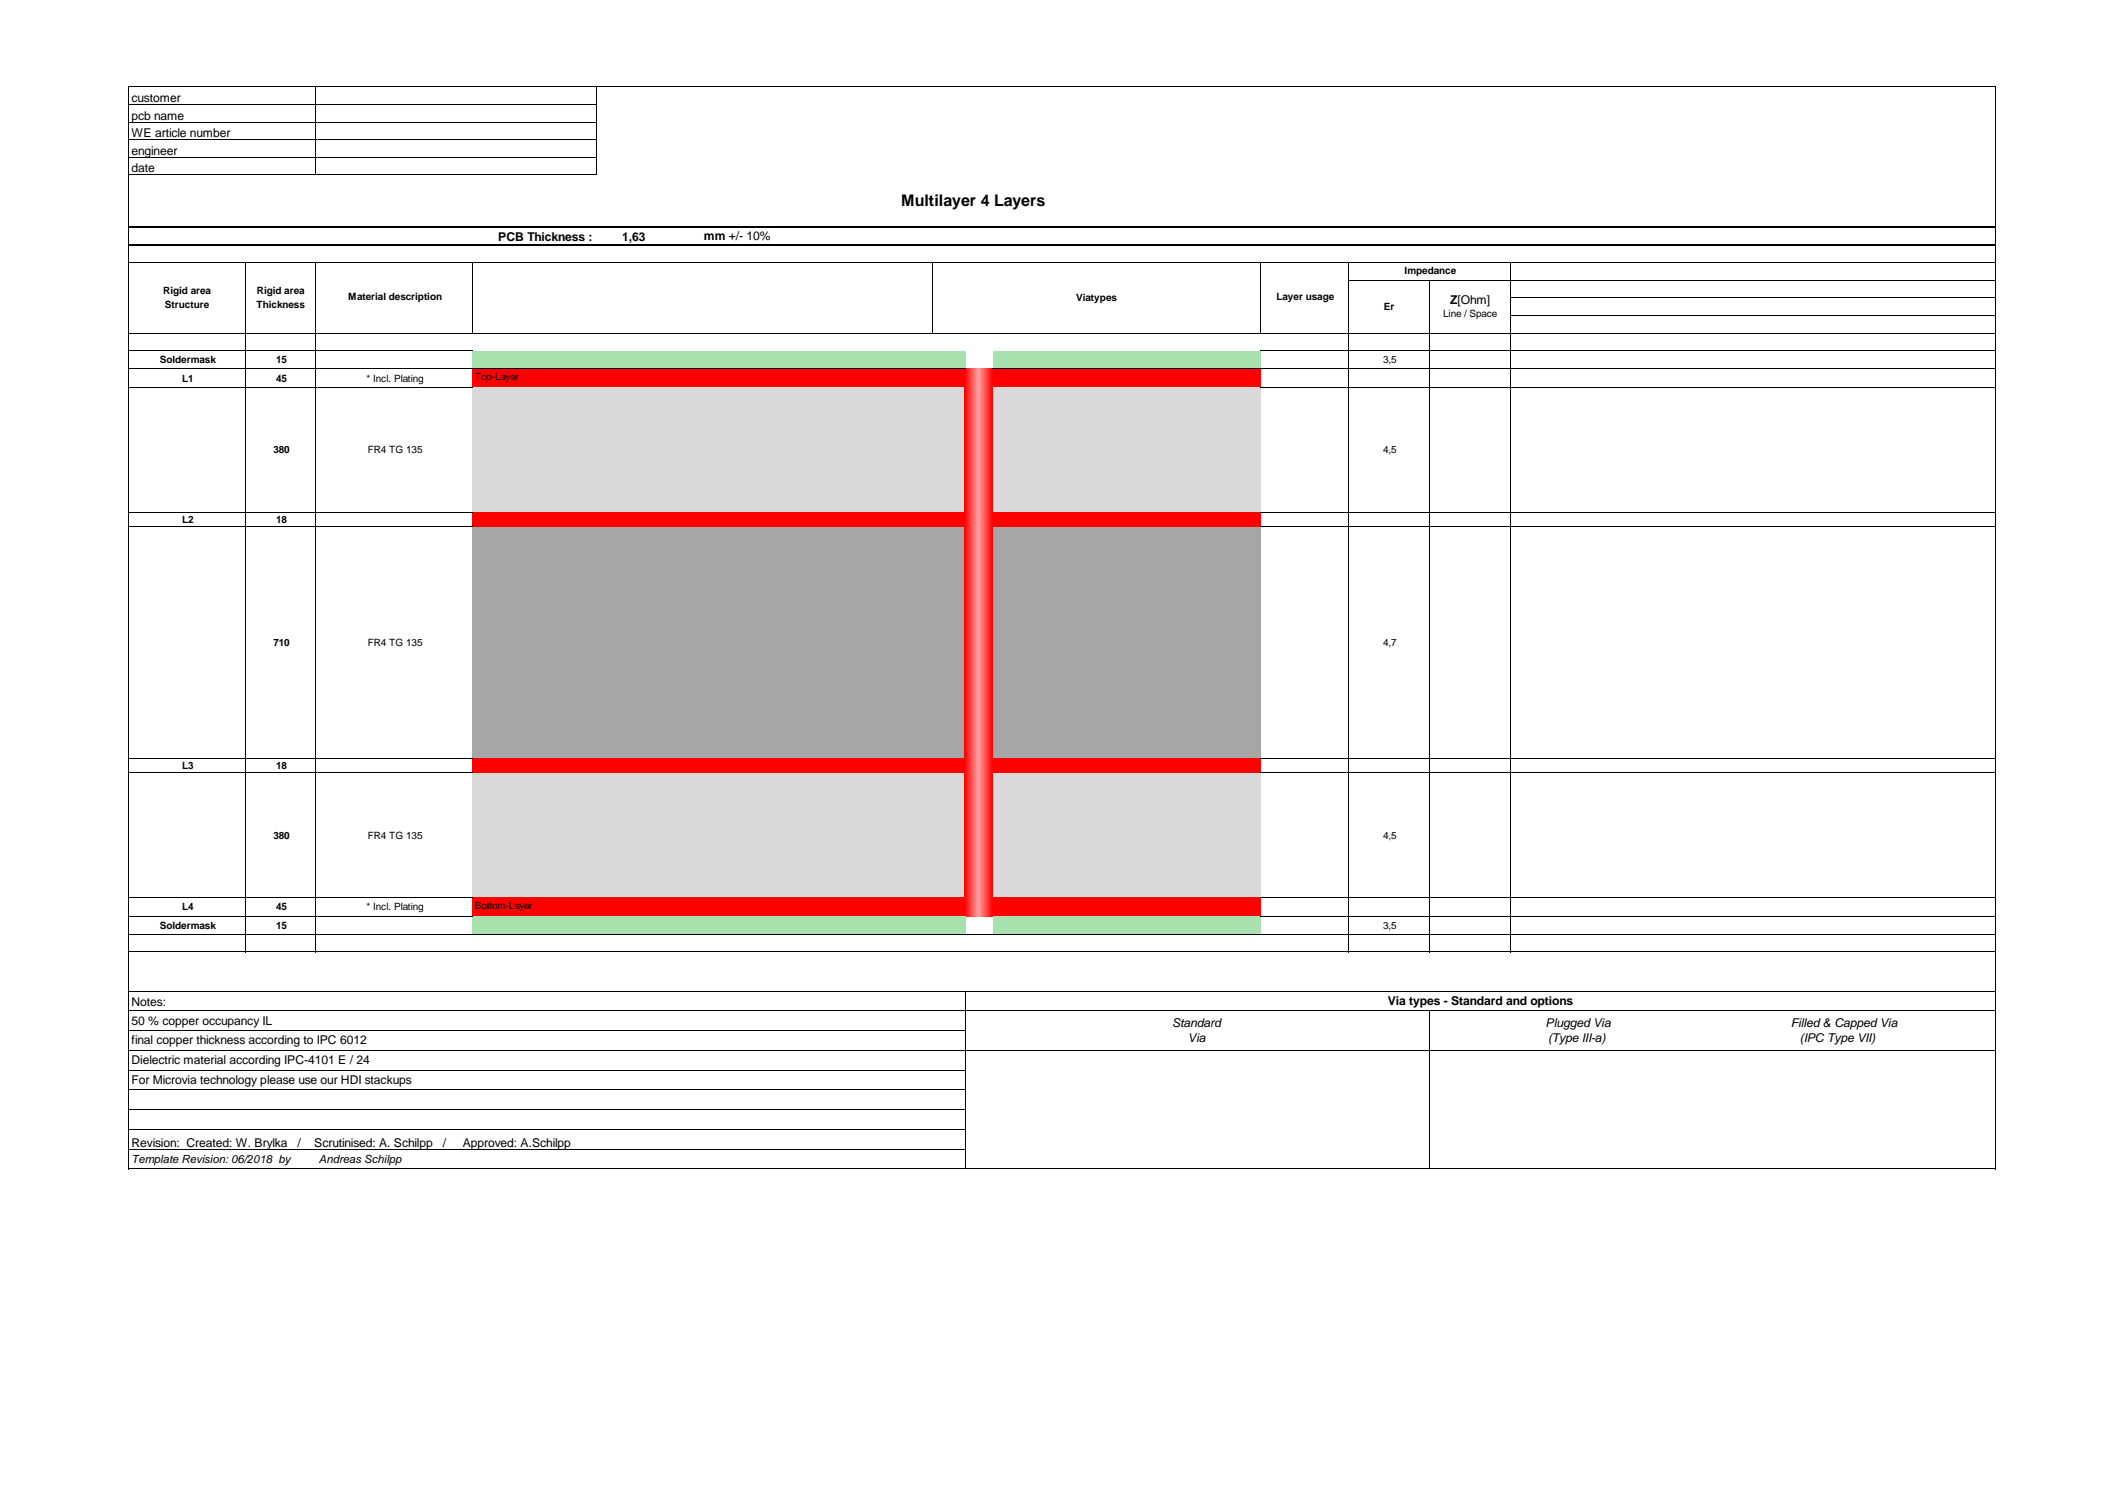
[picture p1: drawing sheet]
<svg xmlns="http://www.w3.org/2000/svg" width="297mm" height="210mm" viewBox="0 0 297 210" stroke-linecap="round" stroke-linejoin="round" font-family="sans-serif">
<defs><g id="words">
<text font-size="2.2" x="125.9" y="28.7">Multilayer 4 Layers</text>
<g font-size="1.7">
<text x="18.4" y="16.7">pcb name</text>
<text x="18.4" y="14.2">customer</text>
<text x="18.4" y="19.1">WE article number</text>
<text x="18.4" y="21.6">engineer</text>
<text x="18.4" y="24">date</text>
<text x="69.6" y="33.6">PCB Thickness :</text>
<text x="86.9" y="33.6">1,63</text>
<text x="98.3" y="33.5">mm +/- 10%</text>
<text x="202.6" y="42.5">Z[Ohm]</text>
<text x="18.4" y="140.4">Notes:</text>
<text x="18.4" y="143.1">50 % copper occupancy IL</text>
<text x="163.7" y="143.4">Standard</text>
<text x="193.8" y="140.3">Via types - Standard and options</text>
<text x="215.9" y="143.4">Plugged Via</text>
<text x="250.1" y="143.4">Filled &amp; Capped Via</text>
<text x="18.4" y="145.8">final copper thickness according to IPC 6012</text>
<text x="18.4" y="148.6">Dielectric material according IPC-4101 E / 24</text>
<text x="165.9" y="145.5">Via</text>
<text x="216.2" y="145.5">(Type III-a).</text>
<text x="251.4" y="145.5">(IPC Type VII)</text>
<text x="18.4" y="151.3">For Microvia technology please use our HDI stackups</text>
<text x="18.4" y="160.1">Revision: Created: W. Brylka</text>
<text x="41.6" y="160.1">/</text>
<text x="43.9" y="160.1">Scrutinised: A. Schilpp</text>
<text x="61.8" y="160.1">/</text>
<text x="64.6" y="160.1">Approved: A.Schilpp</text>
</g>
<g font-size="1.6">
<text x="18.4" y="162.3">Template Revision: 06/2018 by</text>
<text x="44.5" y="162.3">Andreas Schilpp</text>
</g>
<g font-size="1.4">
<text x="22.8" y="41.1">Rigid area</text>
<text x="35.9" y="41.1">Rigid area</text>
<text x="48.6" y="41.9">Material description</text>
<text x="178.3" y="41.9">Layer usage</text>
<text x="196.2" y="38.2">Impedance</text>
<text x="23" y="42.9">Structure</text>
<text x="35.8" y="42.9">Thickness</text>
<text x="150.3" y="42">Viatypes</text>
<text x="193.3" y="43.2">Er</text>
<text x="201.6" y="44.3">Line / Space</text>
<text x="22.3" y="50.7">Soldermask</text>
<text x="25.5" y="53.3">L1</text>
<text x="38.6" y="50.7">15</text>
<text x="38.6" y="53.3">45</text>
<text x="51.2" y="53.3">* Incl. Plating</text>
<text x="66.3" y="53.1">Top-Layer</text>
<text x="193.2" y="50.7">3,5</text>
<text x="38.2" y="63.3">380</text>
<text x="51.4" y="63.3">FR4 TG 135</text>
<text x="193.2" y="63.3">4,5</text>
<text x="25.5" y="73">L2</text>
<text x="38.6" y="73">18</text>
<text x="38.2" y="90.2">710</text>
<text x="51.4" y="90.2">FR4 TG 135</text>
<text x="193.2" y="90.2">4,7</text>
<text x="25.5" y="107.4">L3</text>
<text x="38.6" y="107.4">18</text>
<text x="38.2" y="117.1">380</text>
<text x="51.4" y="117.1">FR4 TG 135</text>
<text x="193.2" y="117.1">4,5</text>
<text x="22.3" y="129.7">Soldermask</text>
<text x="25.5" y="127.1">L4</text>
<text x="38.6" y="127.1">45</text>
<text x="38.6" y="129.7">15</text>
<text x="51.2" y="127.1">* Incl. Plating</text>
<text x="66.3" y="126.9">Bottom-Layer</text>
<text x="193.2" y="129.7">3,5</text>
</g>
</g></defs>
<g fill="#a7e1ad">
<path d="M66 48.9h68.9v2.5h-68.9z" fill-rule="evenodd"/>
<path d="M138.7 48.9h37.4v2.5h-37.4z" fill-rule="evenodd"/>
</g>
<path d="M66 51.4h68.9v2.8h-68.9z" fill-rule="evenodd" fill="#f00"/>
<path d="M134.8 51.4v2.7" fill="none" stroke="#f00" stroke-width=".14"/>
<path d="M134.8 51.4v2.7" fill="none" stroke="#ff0303" stroke-width=".14"/>
<path d="M134.9 51.4v2.7M138.6 51.4v2.7" fill="none" stroke="#ff0707" stroke-width=".14"/>
<path d="M134.9 51.4v2.7M138.6 51.4v2.7" fill="none" stroke="#ff0a0a" stroke-width=".14"/>
<path d="M135 51.4v2.7M138.5 51.4v2.7" fill="none" stroke="#ff0e0e" stroke-width=".14"/>
<path d="M135 51.4v2.7M138.5 51.4v2.7" fill="none" stroke="#f11" stroke-width=".14"/>
<path d="M135 51.4v2.7M138.4 51.4v2.7" fill="none" stroke="#ff1515" stroke-width=".14"/>
<path d="M135.1 51.4v2.7M138.4 51.4v2.7" fill="none" stroke="#ff1919" stroke-width=".14"/>
<path d="M135.1 51.4v2.7M138.3 51.4v2.7" fill="none" stroke="#ff1c1c" stroke-width=".14"/>
<path d="M135.2 51.4v2.7M138.3 51.4v2.7" fill="none" stroke="#ff2020" stroke-width=".14"/>
<path d="M135.2 51.4v2.7M138.3 51.4v2.7" fill="none" stroke="#ff2424" stroke-width=".14"/>
<path d="M135.3 51.4v2.7M138.2 51.4v2.7" fill="none" stroke="#ff2727" stroke-width=".14"/>
<path d="M135.3 51.4v2.7M138.2 51.4v2.7" fill="none" stroke="#ff2b2b" stroke-width=".14"/>
<path d="M135.3 51.4v2.7M138.1 51.4v2.7" fill="none" stroke="#ff2e2e" stroke-width=".14"/>
<path d="M135.4 51.4v2.7M138.1 51.4v2.7" fill="none" stroke="#ff3232" stroke-width=".14"/>
<path d="M135.4 51.4v2.7M138.1 51.4v2.7" fill="none" stroke="#ff3535" stroke-width=".14"/>
<path d="M135.5 51.4v2.7M138 51.4v2.7" fill="none" stroke="#ff3939" stroke-width=".14"/>
<path d="M135.5 51.4v2.7M138 51.4v2.7" fill="none" stroke="#ff3c3c" stroke-width=".14"/>
<path d="M135.6 51.4v2.7M137.9 51.4v2.7" fill="none" stroke="#ff4040" stroke-width=".14"/>
<path d="M135.6 51.4v2.7M137.9 51.4v2.7" fill="none" stroke="#ff4343" stroke-width=".14"/>
<path d="M135.6 51.4v2.7M137.8 51.4v2.7" fill="none" stroke="#ff4747" stroke-width=".14"/>
<path d="M135.7 51.4v2.7M137.8 51.4v2.7" fill="none" stroke="#ff4b4b" stroke-width=".14"/>
<path d="M135.7 51.4v2.7M137.8 51.4v2.7" fill="none" stroke="#ff4e4e" stroke-width=".14"/>
<path d="M135.8 51.4v2.7M137.7 51.4v2.7" fill="none" stroke="#ff5252" stroke-width=".14"/>
<path d="M135.8 51.4v2.7" fill="none" stroke="#f55" stroke-width=".14"/>
<path d="M135.9 51.4v2.7M137.6 51.4v2.7" fill="none" stroke="#ff5959" stroke-width=".14"/>
<path d="M135.9 51.4v2.7M137.6 51.4v2.7" fill="none" stroke="#ff5c5c" stroke-width=".14"/>
<path d="M135.9 51.4v2.7M137.5 51.4v2.7" fill="none" stroke="#ff6060" stroke-width=".14"/>
<path d="M136 51.4v2.7M137.5 51.4v2.7" fill="none" stroke="#ff6363" stroke-width=".14"/>
<path d="M136 51.4v2.7M137.5 51.4v2.7" fill="none" stroke="#ff6767" stroke-width=".14"/>
<path d="M136.1 51.4v2.7M137.4 51.4v2.7" fill="none" stroke="#ff6a6a" stroke-width=".14"/>
<path d="M136.1 51.4v2.7M137.4 51.4v2.7" fill="none" stroke="#ff6e6e" stroke-width=".14"/>
<path d="M136.1 51.4v2.7M137.3 51.4v2.7" fill="none" stroke="#ff7171" stroke-width=".14"/>
<path d="M136.2 51.4v2.7M137.3 51.4v2.7" fill="none" stroke="#ff7575" stroke-width=".14"/>
<path d="M136.2 51.4v2.7M137.2 51.4v2.7" fill="none" stroke="#ff7878" stroke-width=".14"/>
<path d="M136.3 51.4v2.7M137.2 51.4v2.7" fill="none" stroke="#ff7c7c" stroke-width=".14"/>
<path d="M136.3 51.4v2.7M137.2 51.4v2.7" fill="none" stroke="#ff7f7f" stroke-width=".14"/>
<path d="M136.4 51.4v2.7M137.1 51.4v2.7" fill="none" stroke="#ff8383" stroke-width=".14"/>
<path d="M136.4 51.4v2.7M137.1 51.4v2.7" fill="none" stroke="#ff8787" stroke-width=".14"/>
<path d="M136.4 51.4v2.7M137 51.4v2.7" fill="none" stroke="#ff8a8a" stroke-width=".14"/>
<path d="M136.5 51.4v2.7M137 51.4v2.7" fill="none" stroke="#ff8e8e" stroke-width=".14"/>
<path d="M136.5 51.4v2.7M137 51.4v2.7" fill="none" stroke="#ff9292" stroke-width=".14"/>
<path d="M136.6 51.4v2.7M136.9 51.4v2.7" fill="none" stroke="#ff9595" stroke-width=".14"/>
<path d="M136.6 51.4v2.7M136.9 51.4v2.7" fill="none" stroke="#f99" stroke-width=".14"/>
<path d="M136.7 51.4v2.7M136.8 51.4v2.7" fill="none" stroke="#ff9c9c" stroke-width=".14"/>
<path d="M136.7 51.4v2.7" fill="none" stroke="#ff9f9f" stroke-width=".14"/>
<path d="M136.7 51.4v2.7" fill="none" stroke="#ffa3a3" stroke-width=".14"/>
<path d="M136.8 51.4v2.7" fill="none" stroke="#ffa0a0" stroke-width=".14"/>
<path d="M137.7 51.4v2.7" fill="none" stroke="#ff5656" stroke-width=".14"/>
<path d="M138.6 51.4v2.7" fill="none" stroke="#ff0404" stroke-width=".14"/>
<path d="M138.7 51.4h37.4v2.8h-37.4z" fill-rule="evenodd" fill="#f00"/>
<path d="M66 54.1h68.9v17.4h-68.9z" fill-rule="evenodd" fill="#d9d9d9"/>
<path d="M134.8 54.1v17.4" fill="none" stroke="#f00" stroke-width=".14"/>
<path d="M134.8 54.1v17.4" fill="none" stroke="#ff0303" stroke-width=".14"/>
<path d="M134.9 54.1v17.4M138.6 54.1v17.4" fill="none" stroke="#ff0707" stroke-width=".14"/>
<path d="M134.9 54.1v17.4M138.6 54.1v17.4" fill="none" stroke="#ff0a0a" stroke-width=".14"/>
<path d="M135 54.1v17.4M138.5 54.1v17.4" fill="none" stroke="#ff0e0e" stroke-width=".14"/>
<path d="M135 54.1v17.4M138.5 54.1v17.4" fill="none" stroke="#f11" stroke-width=".14"/>
<path d="M135 54.1v17.4M138.4 54.1v17.4" fill="none" stroke="#ff1515" stroke-width=".14"/>
<path d="M135.1 54.1v17.4M138.4 54.1v17.4" fill="none" stroke="#ff1919" stroke-width=".14"/>
<path d="M135.1 54.1v17.4M138.3 54.1v17.4" fill="none" stroke="#ff1c1c" stroke-width=".14"/>
<path d="M135.2 54.1v17.4M138.3 54.1v17.4" fill="none" stroke="#ff2020" stroke-width=".14"/>
<path d="M135.2 54.1v17.4M138.3 54.1v17.4" fill="none" stroke="#ff2424" stroke-width=".14"/>
<path d="M135.3 54.1v17.4M138.2 54.1v17.4" fill="none" stroke="#ff2727" stroke-width=".14"/>
<path d="M135.3 54.1v17.4M138.2 54.1v17.4" fill="none" stroke="#ff2b2b" stroke-width=".14"/>
<path d="M135.3 54.1v17.4M138.1 54.1v17.4" fill="none" stroke="#ff2e2e" stroke-width=".14"/>
<path d="M135.4 54.1v17.4M138.1 54.1v17.4" fill="none" stroke="#ff3232" stroke-width=".14"/>
<path d="M135.4 54.1v17.4M138.1 54.1v17.4" fill="none" stroke="#ff3535" stroke-width=".14"/>
<path d="M135.5 54.1v17.4M138 54.1v17.4" fill="none" stroke="#ff3939" stroke-width=".14"/>
<path d="M135.5 54.1v17.4M138 54.1v17.4" fill="none" stroke="#ff3c3c" stroke-width=".14"/>
<path d="M135.6 54.1v17.4M137.9 54.1v17.4" fill="none" stroke="#ff4040" stroke-width=".14"/>
<path d="M135.6 54.1v17.4M137.9 54.1v17.4" fill="none" stroke="#ff4343" stroke-width=".14"/>
<path d="M135.6 54.1v17.4M137.8 54.1v17.4" fill="none" stroke="#ff4747" stroke-width=".14"/>
<path d="M135.7 54.1v17.4M137.8 54.1v17.4" fill="none" stroke="#ff4b4b" stroke-width=".14"/>
<path d="M135.7 54.1v17.4M137.8 54.1v17.4" fill="none" stroke="#ff4e4e" stroke-width=".14"/>
<path d="M135.8 54.1v17.4M137.7 54.1v17.4" fill="none" stroke="#ff5252" stroke-width=".14"/>
<path d="M135.8 54.1v17.4" fill="none" stroke="#f55" stroke-width=".14"/>
<path d="M135.9 54.1v17.4M137.6 54.1v17.4" fill="none" stroke="#ff5959" stroke-width=".14"/>
<path d="M135.9 54.1v17.4M137.6 54.1v17.4" fill="none" stroke="#ff5c5c" stroke-width=".14"/>
<path d="M135.9 54.1v17.4M137.5 54.1v17.4" fill="none" stroke="#ff6060" stroke-width=".14"/>
<path d="M136 54.1v17.4M137.5 54.1v17.4" fill="none" stroke="#ff6363" stroke-width=".14"/>
<path d="M136 54.1v17.4M137.5 54.1v17.4" fill="none" stroke="#ff6767" stroke-width=".14"/>
<path d="M136.1 54.1v17.4M137.4 54.1v17.4" fill="none" stroke="#ff6a6a" stroke-width=".14"/>
<path d="M136.1 54.1v17.4M137.4 54.1v17.4" fill="none" stroke="#ff6e6e" stroke-width=".14"/>
<path d="M136.1 54.1v17.4M137.3 54.1v17.4" fill="none" stroke="#ff7171" stroke-width=".14"/>
<path d="M136.2 54.1v17.4M137.3 54.1v17.4" fill="none" stroke="#ff7575" stroke-width=".14"/>
<path d="M136.2 54.1v17.4M137.2 54.1v17.4" fill="none" stroke="#ff7878" stroke-width=".14"/>
<path d="M136.3 54.1v17.4M137.2 54.1v17.4" fill="none" stroke="#ff7c7c" stroke-width=".14"/>
<path d="M136.3 54.1v17.4M137.2 54.1v17.4" fill="none" stroke="#ff7f7f" stroke-width=".14"/>
<path d="M136.4 54.1v17.4M137.1 54.1v17.4" fill="none" stroke="#ff8383" stroke-width=".14"/>
<path d="M136.4 54.1v17.4M137.1 54.1v17.4" fill="none" stroke="#ff8787" stroke-width=".14"/>
<path d="M136.4 54.1v17.4M137 54.1v17.4" fill="none" stroke="#ff8a8a" stroke-width=".14"/>
<path d="M136.5 54.1v17.4M137 54.1v17.4" fill="none" stroke="#ff8e8e" stroke-width=".14"/>
<path d="M136.5 54.1v17.4M137 54.1v17.4" fill="none" stroke="#ff9292" stroke-width=".14"/>
<path d="M136.6 54.1v17.4M136.9 54.1v17.4" fill="none" stroke="#ff9595" stroke-width=".14"/>
<path d="M136.6 54.1v17.4M136.9 54.1v17.4" fill="none" stroke="#f99" stroke-width=".14"/>
<path d="M136.7 54.1v17.4M136.8 54.1v17.4" fill="none" stroke="#ff9c9c" stroke-width=".14"/>
<path d="M136.7 54.1v17.4" fill="none" stroke="#ff9f9f" stroke-width=".14"/>
<path d="M136.7 54.1v17.4" fill="none" stroke="#ffa3a3" stroke-width=".14"/>
<path d="M136.8 54.1v17.4" fill="none" stroke="#ffa0a0" stroke-width=".14"/>
<path d="M137.7 54.1v17.4" fill="none" stroke="#ff5656" stroke-width=".14"/>
<path d="M138.6 54.1v17.4" fill="none" stroke="#ff0404" stroke-width=".14"/>
<path d="M138.7 54.1h37.4v17.4h-37.4z" fill-rule="evenodd" fill="#d9d9d9"/>
<path d="M66 71.5h68.9v2.1h-68.9z" fill-rule="evenodd" fill="#f00"/>
<path d="M134.8 71.4v2.1" fill="none" stroke="#f00" stroke-width=".14"/>
<path d="M134.8 71.4v2.1" fill="none" stroke="#ff0303" stroke-width=".14"/>
<path d="M134.9 71.4v2.1M138.6 71.4v2.1" fill="none" stroke="#ff0707" stroke-width=".14"/>
<path d="M134.9 71.4v2.1M138.6 71.4v2.1" fill="none" stroke="#ff0a0a" stroke-width=".14"/>
<path d="M135 71.4v2.1M138.5 71.4v2.1" fill="none" stroke="#ff0e0e" stroke-width=".14"/>
<path d="M135 71.4v2.1M138.5 71.4v2.1" fill="none" stroke="#f11" stroke-width=".14"/>
<path d="M135 71.4v2.1M138.4 71.4v2.1" fill="none" stroke="#ff1515" stroke-width=".14"/>
<path d="M135.1 71.4v2.1M138.4 71.4v2.1" fill="none" stroke="#ff1919" stroke-width=".14"/>
<path d="M135.1 71.4v2.1M138.3 71.4v2.1" fill="none" stroke="#ff1c1c" stroke-width=".14"/>
<path d="M135.2 71.4v2.1M138.3 71.4v2.1" fill="none" stroke="#ff2020" stroke-width=".14"/>
<path d="M135.2 71.4v2.1M138.3 71.4v2.1" fill="none" stroke="#ff2424" stroke-width=".14"/>
<path d="M135.3 71.4v2.1M138.2 71.4v2.1" fill="none" stroke="#ff2727" stroke-width=".14"/>
<path d="M135.3 71.4v2.1M138.2 71.4v2.1" fill="none" stroke="#ff2b2b" stroke-width=".14"/>
<path d="M135.3 71.4v2.1M138.1 71.4v2.1" fill="none" stroke="#ff2e2e" stroke-width=".14"/>
<path d="M135.4 71.4v2.1M138.1 71.4v2.1" fill="none" stroke="#ff3232" stroke-width=".14"/>
<path d="M135.4 71.4v2.1M138.1 71.4v2.1" fill="none" stroke="#ff3535" stroke-width=".14"/>
<path d="M135.5 71.4v2.1M138 71.4v2.1" fill="none" stroke="#ff3939" stroke-width=".14"/>
<path d="M135.5 71.4v2.1M138 71.4v2.1" fill="none" stroke="#ff3c3c" stroke-width=".14"/>
<path d="M135.6 71.4v2.1M137.9 71.4v2.1" fill="none" stroke="#ff4040" stroke-width=".14"/>
<path d="M135.6 71.4v2.1M137.9 71.4v2.1" fill="none" stroke="#ff4343" stroke-width=".14"/>
<path d="M135.6 71.4v2.1M137.8 71.4v2.1" fill="none" stroke="#ff4747" stroke-width=".14"/>
<path d="M135.7 71.4v2.1M137.8 71.4v2.1" fill="none" stroke="#ff4b4b" stroke-width=".14"/>
<path d="M135.7 71.4v2.1M137.8 71.4v2.1" fill="none" stroke="#ff4e4e" stroke-width=".14"/>
<path d="M135.8 71.4v2.1M137.7 71.4v2.1" fill="none" stroke="#ff5252" stroke-width=".14"/>
<path d="M135.8 71.4v2.1" fill="none" stroke="#f55" stroke-width=".14"/>
<path d="M135.9 71.4v2.1M137.6 71.4v2.1" fill="none" stroke="#ff5959" stroke-width=".14"/>
<path d="M135.9 71.4v2.1M137.6 71.4v2.1" fill="none" stroke="#ff5c5c" stroke-width=".14"/>
<path d="M135.9 71.4v2.1M137.5 71.4v2.1" fill="none" stroke="#ff6060" stroke-width=".14"/>
<path d="M136 71.4v2.1M137.5 71.4v2.1" fill="none" stroke="#ff6363" stroke-width=".14"/>
<path d="M136 71.4v2.1M137.5 71.4v2.1" fill="none" stroke="#ff6767" stroke-width=".14"/>
<path d="M136.1 71.4v2.1M137.4 71.4v2.1" fill="none" stroke="#ff6a6a" stroke-width=".14"/>
<path d="M136.1 71.4v2.1M137.4 71.4v2.1" fill="none" stroke="#ff6e6e" stroke-width=".14"/>
<path d="M136.1 71.4v2.1M137.3 71.4v2.1" fill="none" stroke="#ff7171" stroke-width=".14"/>
<path d="M136.2 71.4v2.1M137.3 71.4v2.1" fill="none" stroke="#ff7575" stroke-width=".14"/>
<path d="M136.2 71.4v2.1M137.2 71.4v2.1" fill="none" stroke="#ff7878" stroke-width=".14"/>
<path d="M136.3 71.4v2.1M137.2 71.4v2.1" fill="none" stroke="#ff7c7c" stroke-width=".14"/>
<path d="M136.3 71.4v2.1M137.2 71.4v2.1" fill="none" stroke="#ff7f7f" stroke-width=".14"/>
<path d="M136.4 71.4v2.1M137.1 71.4v2.1" fill="none" stroke="#ff8383" stroke-width=".14"/>
<path d="M136.4 71.4v2.1M137.1 71.4v2.1" fill="none" stroke="#ff8787" stroke-width=".14"/>
<path d="M136.4 71.4v2.1M137 71.4v2.1" fill="none" stroke="#ff8a8a" stroke-width=".14"/>
<path d="M136.5 71.4v2.1M137 71.4v2.1" fill="none" stroke="#ff8e8e" stroke-width=".14"/>
<path d="M136.5 71.4v2.1M137 71.4v2.1" fill="none" stroke="#ff9292" stroke-width=".14"/>
<path d="M136.6 71.4v2.1M136.9 71.4v2.1" fill="none" stroke="#ff9595" stroke-width=".14"/>
<path d="M136.6 71.4v2.1M136.9 71.4v2.1" fill="none" stroke="#f99" stroke-width=".14"/>
<path d="M136.7 71.4v2.1M136.8 71.4v2.1" fill="none" stroke="#ff9c9c" stroke-width=".14"/>
<path d="M136.7 71.4v2.1" fill="none" stroke="#ff9f9f" stroke-width=".14"/>
<path d="M136.7 71.4v2.1" fill="none" stroke="#ffa3a3" stroke-width=".14"/>
<path d="M136.8 71.4v2.1" fill="none" stroke="#ffa0a0" stroke-width=".14"/>
<path d="M137.7 71.4v2.1" fill="none" stroke="#ff5656" stroke-width=".14"/>
<path d="M138.6 71.4v2.1" fill="none" stroke="#ff0404" stroke-width=".14"/>
<path d="M138.7 71.5h37.4v2.1h-37.4z" fill-rule="evenodd" fill="#f00"/>
<path d="M66 73.5h68.9v32.4h-68.9z" fill-rule="evenodd" fill="#a6a6a6"/>
<path d="M134.8 73.5v32.4" fill="none" stroke="#f00" stroke-width=".14"/>
<path d="M134.8 73.5v32.4" fill="none" stroke="#ff0303" stroke-width=".14"/>
<path d="M134.9 73.5v32.4M138.6 73.5v32.4" fill="none" stroke="#ff0707" stroke-width=".14"/>
<path d="M134.9 73.5v32.4M138.6 73.5v32.4" fill="none" stroke="#ff0a0a" stroke-width=".14"/>
<path d="M135 73.5v32.4M138.5 73.5v32.4" fill="none" stroke="#ff0e0e" stroke-width=".14"/>
<path d="M135 73.5v32.4M138.5 73.5v32.4" fill="none" stroke="#f11" stroke-width=".14"/>
<path d="M135 73.5v32.4M138.4 73.5v32.4" fill="none" stroke="#ff1515" stroke-width=".14"/>
<path d="M135.1 73.5v32.4M138.4 73.5v32.4" fill="none" stroke="#ff1919" stroke-width=".14"/>
<path d="M135.1 73.5v32.4M138.3 73.5v32.4" fill="none" stroke="#ff1c1c" stroke-width=".14"/>
<path d="M135.2 73.5v32.4M138.3 73.5v32.4" fill="none" stroke="#ff2020" stroke-width=".14"/>
<path d="M135.2 73.5v32.4M138.3 73.5v32.4" fill="none" stroke="#ff2424" stroke-width=".14"/>
<path d="M135.3 73.5v32.4M138.2 73.5v32.4" fill="none" stroke="#ff2727" stroke-width=".14"/>
<path d="M135.3 73.5v32.4M138.2 73.5v32.4" fill="none" stroke="#ff2b2b" stroke-width=".14"/>
<path d="M135.3 73.5v32.4M138.1 73.5v32.4" fill="none" stroke="#ff2e2e" stroke-width=".14"/>
<path d="M135.4 73.5v32.4M138.1 73.5v32.4" fill="none" stroke="#ff3232" stroke-width=".14"/>
<path d="M135.4 73.5v32.4M138.1 73.5v32.4" fill="none" stroke="#ff3535" stroke-width=".14"/>
<path d="M135.5 73.5v32.4M138 73.5v32.4" fill="none" stroke="#ff3939" stroke-width=".14"/>
<path d="M135.5 73.5v32.4M138 73.5v32.4" fill="none" stroke="#ff3c3c" stroke-width=".14"/>
<path d="M135.6 73.5v32.4M137.9 73.5v32.4" fill="none" stroke="#ff4040" stroke-width=".14"/>
<path d="M135.6 73.5v32.4M137.9 73.5v32.4" fill="none" stroke="#ff4343" stroke-width=".14"/>
<path d="M135.6 73.5v32.4M137.8 73.5v32.4" fill="none" stroke="#ff4747" stroke-width=".14"/>
<path d="M135.7 73.5v32.4M137.8 73.5v32.4" fill="none" stroke="#ff4b4b" stroke-width=".14"/>
<path d="M135.7 73.5v32.4M137.8 73.5v32.4" fill="none" stroke="#ff4e4e" stroke-width=".14"/>
<path d="M135.8 73.5v32.4M137.7 73.5v32.4" fill="none" stroke="#ff5252" stroke-width=".14"/>
<path d="M135.8 73.5v32.4" fill="none" stroke="#f55" stroke-width=".14"/>
<path d="M135.9 73.5v32.4M137.6 73.5v32.4" fill="none" stroke="#ff5959" stroke-width=".14"/>
<path d="M135.9 73.5v32.4M137.6 73.5v32.4" fill="none" stroke="#ff5c5c" stroke-width=".14"/>
<path d="M135.9 73.5v32.4M137.5 73.5v32.4" fill="none" stroke="#ff6060" stroke-width=".14"/>
<path d="M136 73.5v32.4M137.5 73.5v32.4" fill="none" stroke="#ff6363" stroke-width=".14"/>
<path d="M136 73.5v32.4M137.5 73.5v32.4" fill="none" stroke="#ff6767" stroke-width=".14"/>
<path d="M136.1 73.5v32.4M137.4 73.5v32.4" fill="none" stroke="#ff6a6a" stroke-width=".14"/>
<path d="M136.1 73.5v32.4M137.4 73.5v32.4" fill="none" stroke="#ff6e6e" stroke-width=".14"/>
<path d="M136.1 73.5v32.4M137.3 73.5v32.4" fill="none" stroke="#ff7171" stroke-width=".14"/>
<path d="M136.2 73.5v32.4M137.3 73.5v32.4" fill="none" stroke="#ff7575" stroke-width=".14"/>
<path d="M136.2 73.5v32.4M137.2 73.5v32.4" fill="none" stroke="#ff7878" stroke-width=".14"/>
<path d="M136.3 73.5v32.4M137.2 73.5v32.4" fill="none" stroke="#ff7c7c" stroke-width=".14"/>
<path d="M136.3 73.5v32.4M137.2 73.5v32.4" fill="none" stroke="#ff7f7f" stroke-width=".14"/>
<path d="M136.4 73.5v32.4M137.1 73.5v32.4" fill="none" stroke="#ff8383" stroke-width=".14"/>
<path d="M136.4 73.5v32.4M137.1 73.5v32.4" fill="none" stroke="#ff8787" stroke-width=".14"/>
<path d="M136.4 73.5v32.4M137 73.5v32.4" fill="none" stroke="#ff8a8a" stroke-width=".14"/>
<path d="M136.5 73.5v32.4M137 73.5v32.4" fill="none" stroke="#ff8e8e" stroke-width=".14"/>
<path d="M136.5 73.5v32.4M137 73.5v32.4" fill="none" stroke="#ff9292" stroke-width=".14"/>
<path d="M136.6 73.5v32.4M136.9 73.5v32.4" fill="none" stroke="#ff9595" stroke-width=".14"/>
<path d="M136.6 73.5v32.4M136.9 73.5v32.4" fill="none" stroke="#f99" stroke-width=".14"/>
<path d="M136.7 73.5v32.4M136.8 73.5v32.4" fill="none" stroke="#ff9c9c" stroke-width=".14"/>
<path d="M136.7 73.5v32.4" fill="none" stroke="#ff9f9f" stroke-width=".14"/>
<path d="M136.7 73.5v32.4" fill="none" stroke="#ffa3a3" stroke-width=".14"/>
<path d="M136.8 73.5v32.4" fill="none" stroke="#ffa0a0" stroke-width=".14"/>
<path d="M137.7 73.5v32.4" fill="none" stroke="#ff5656" stroke-width=".14"/>
<path d="M138.6 73.5v32.4" fill="none" stroke="#ff0404" stroke-width=".14"/>
<path d="M138.7 73.5h37.4v32.4h-37.4z" fill-rule="evenodd" fill="#a6a6a6"/>
<path d="M66 105.9h68.9v2h-68.9z" fill-rule="evenodd" fill="#f00"/>
<path d="M134.8 105.8v2.1" fill="none" stroke="#f00" stroke-width=".14"/>
<path d="M134.8 105.8v2.1" fill="none" stroke="#ff0303" stroke-width=".14"/>
<path d="M134.9 105.8v2.1M138.6 105.8v2.1" fill="none" stroke="#ff0707" stroke-width=".14"/>
<path d="M134.9 105.8v2.1M138.6 105.8v2.1" fill="none" stroke="#ff0a0a" stroke-width=".14"/>
<path d="M135 105.8v2.1M138.5 105.8v2.1" fill="none" stroke="#ff0e0e" stroke-width=".14"/>
<path d="M135 105.8v2.1M138.5 105.8v2.1" fill="none" stroke="#f11" stroke-width=".14"/>
<path d="M135 105.8v2.1M138.4 105.8v2.1" fill="none" stroke="#ff1515" stroke-width=".14"/>
<path d="M135.1 105.8v2.1M138.4 105.8v2.1" fill="none" stroke="#ff1919" stroke-width=".14"/>
<path d="M135.1 105.8v2.1M138.3 105.8v2.1" fill="none" stroke="#ff1c1c" stroke-width=".14"/>
<path d="M135.2 105.8v2.1M138.3 105.8v2.1" fill="none" stroke="#ff2020" stroke-width=".14"/>
<path d="M135.2 105.8v2.1M138.3 105.8v2.1" fill="none" stroke="#ff2424" stroke-width=".14"/>
<path d="M135.3 105.8v2.1M138.2 105.8v2.1" fill="none" stroke="#ff2727" stroke-width=".14"/>
<path d="M135.3 105.8v2.1M138.2 105.8v2.1" fill="none" stroke="#ff2b2b" stroke-width=".14"/>
<path d="M135.3 105.8v2.1M138.1 105.8v2.1" fill="none" stroke="#ff2e2e" stroke-width=".14"/>
<path d="M135.4 105.8v2.1M138.1 105.8v2.1" fill="none" stroke="#ff3232" stroke-width=".14"/>
<path d="M135.4 105.8v2.1M138.1 105.8v2.1" fill="none" stroke="#ff3535" stroke-width=".14"/>
<path d="M135.5 105.8v2.1M138 105.8v2.1" fill="none" stroke="#ff3939" stroke-width=".14"/>
<path d="M135.5 105.8v2.1M138 105.8v2.1" fill="none" stroke="#ff3c3c" stroke-width=".14"/>
<path d="M135.6 105.8v2.1M137.9 105.8v2.1" fill="none" stroke="#ff4040" stroke-width=".14"/>
<path d="M135.6 105.8v2.1M137.9 105.8v2.1" fill="none" stroke="#ff4343" stroke-width=".14"/>
<path d="M135.6 105.8v2.1M137.8 105.8v2.1" fill="none" stroke="#ff4747" stroke-width=".14"/>
<path d="M135.7 105.8v2.1M137.8 105.8v2.1" fill="none" stroke="#ff4b4b" stroke-width=".14"/>
<path d="M135.7 105.8v2.1M137.8 105.8v2.1" fill="none" stroke="#ff4e4e" stroke-width=".14"/>
<path d="M135.8 105.8v2.1M137.7 105.8v2.1" fill="none" stroke="#ff5252" stroke-width=".14"/>
<path d="M135.8 105.8v2.1" fill="none" stroke="#f55" stroke-width=".14"/>
<path d="M135.9 105.8v2.1M137.6 105.8v2.1" fill="none" stroke="#ff5959" stroke-width=".14"/>
<path d="M135.9 105.8v2.1M137.6 105.8v2.1" fill="none" stroke="#ff5c5c" stroke-width=".14"/>
<path d="M135.9 105.8v2.1M137.5 105.8v2.1" fill="none" stroke="#ff6060" stroke-width=".14"/>
<path d="M136 105.8v2.1M137.5 105.8v2.1" fill="none" stroke="#ff6363" stroke-width=".14"/>
<path d="M136 105.8v2.1M137.5 105.8v2.1" fill="none" stroke="#ff6767" stroke-width=".14"/>
<path d="M136.1 105.8v2.1M137.4 105.8v2.1" fill="none" stroke="#ff6a6a" stroke-width=".14"/>
<path d="M136.1 105.8v2.1M137.4 105.8v2.1" fill="none" stroke="#ff6e6e" stroke-width=".14"/>
<path d="M136.1 105.8v2.1M137.3 105.8v2.1" fill="none" stroke="#ff7171" stroke-width=".14"/>
<path d="M136.2 105.8v2.1M137.3 105.8v2.1" fill="none" stroke="#ff7575" stroke-width=".14"/>
<path d="M136.2 105.8v2.1M137.2 105.8v2.1" fill="none" stroke="#ff7878" stroke-width=".14"/>
<path d="M136.3 105.8v2.1M137.2 105.8v2.1" fill="none" stroke="#ff7c7c" stroke-width=".14"/>
<path d="M136.3 105.8v2.1M137.2 105.8v2.1" fill="none" stroke="#ff7f7f" stroke-width=".14"/>
<path d="M136.4 105.8v2.1M137.1 105.8v2.1" fill="none" stroke="#ff8383" stroke-width=".14"/>
<path d="M136.4 105.8v2.1M137.1 105.8v2.1" fill="none" stroke="#ff8787" stroke-width=".14"/>
<path d="M136.4 105.8v2.1M137 105.8v2.1" fill="none" stroke="#ff8a8a" stroke-width=".14"/>
<path d="M136.5 105.8v2.1M137 105.8v2.1" fill="none" stroke="#ff8e8e" stroke-width=".14"/>
<path d="M136.5 105.8v2.1M137 105.8v2.1" fill="none" stroke="#ff9292" stroke-width=".14"/>
<path d="M136.6 105.8v2.1M136.9 105.8v2.1" fill="none" stroke="#ff9595" stroke-width=".14"/>
<path d="M136.6 105.8v2.1M136.9 105.8v2.1" fill="none" stroke="#f99" stroke-width=".14"/>
<path d="M136.7 105.8v2.1M136.8 105.8v2.1" fill="none" stroke="#ff9c9c" stroke-width=".14"/>
<path d="M136.7 105.8v2.1" fill="none" stroke="#ff9f9f" stroke-width=".14"/>
<path d="M136.7 105.8v2.1" fill="none" stroke="#ffa3a3" stroke-width=".14"/>
<path d="M136.8 105.8v2.1" fill="none" stroke="#ffa0a0" stroke-width=".14"/>
<path d="M137.7 105.8v2.1" fill="none" stroke="#ff5656" stroke-width=".14"/>
<path d="M138.6 105.8v2.1" fill="none" stroke="#ff0404" stroke-width=".14"/>
<path d="M138.7 105.9h37.4v2h-37.4z" fill-rule="evenodd" fill="#f00"/>
<path d="M66 107.9h68.9v17.4h-68.9z" fill-rule="evenodd" fill="#d9d9d9"/>
<path d="M134.8 107.8v17.4" fill="none" stroke="#f00" stroke-width=".14"/>
<path d="M134.8 107.8v17.4" fill="none" stroke="#ff0303" stroke-width=".14"/>
<path d="M134.9 107.8v17.4M138.6 107.8v17.4" fill="none" stroke="#ff0707" stroke-width=".14"/>
<path d="M134.9 107.8v17.4M138.6 107.8v17.4" fill="none" stroke="#ff0a0a" stroke-width=".14"/>
<path d="M135 107.8v17.4M138.5 107.8v17.4" fill="none" stroke="#ff0e0e" stroke-width=".14"/>
<path d="M135 107.8v17.4M138.5 107.8v17.4" fill="none" stroke="#f11" stroke-width=".14"/>
<path d="M135 107.8v17.4M138.4 107.8v17.4" fill="none" stroke="#ff1515" stroke-width=".14"/>
<path d="M135.1 107.8v17.4M138.4 107.8v17.4" fill="none" stroke="#ff1919" stroke-width=".14"/>
<path d="M135.1 107.8v17.4M138.3 107.8v17.4" fill="none" stroke="#ff1c1c" stroke-width=".14"/>
<path d="M135.2 107.8v17.4M138.3 107.8v17.4" fill="none" stroke="#ff2020" stroke-width=".14"/>
<path d="M135.2 107.8v17.4M138.3 107.8v17.4" fill="none" stroke="#ff2424" stroke-width=".14"/>
<path d="M135.3 107.8v17.4M138.2 107.8v17.4" fill="none" stroke="#ff2727" stroke-width=".14"/>
<path d="M135.3 107.8v17.4M138.2 107.8v17.4" fill="none" stroke="#ff2b2b" stroke-width=".14"/>
<path d="M135.3 107.8v17.4M138.1 107.8v17.4" fill="none" stroke="#ff2e2e" stroke-width=".14"/>
<path d="M135.4 107.8v17.4M138.1 107.8v17.4" fill="none" stroke="#ff3232" stroke-width=".14"/>
<path d="M135.4 107.8v17.4M138.1 107.8v17.4" fill="none" stroke="#ff3535" stroke-width=".14"/>
<path d="M135.5 107.8v17.4M138 107.8v17.4" fill="none" stroke="#ff3939" stroke-width=".14"/>
<path d="M135.5 107.8v17.4M138 107.8v17.4" fill="none" stroke="#ff3c3c" stroke-width=".14"/>
<path d="M135.6 107.8v17.4M137.9 107.8v17.4" fill="none" stroke="#ff4040" stroke-width=".14"/>
<path d="M135.6 107.8v17.4M137.9 107.8v17.4" fill="none" stroke="#ff4343" stroke-width=".14"/>
<path d="M135.6 107.8v17.4M137.8 107.8v17.4" fill="none" stroke="#ff4747" stroke-width=".14"/>
<path d="M135.7 107.8v17.4M137.8 107.8v17.4" fill="none" stroke="#ff4b4b" stroke-width=".14"/>
<path d="M135.7 107.8v17.4M137.8 107.8v17.4" fill="none" stroke="#ff4e4e" stroke-width=".14"/>
<path d="M135.8 107.8v17.4M137.7 107.8v17.4" fill="none" stroke="#ff5252" stroke-width=".14"/>
<path d="M135.8 107.8v17.4" fill="none" stroke="#f55" stroke-width=".14"/>
<path d="M135.9 107.8v17.4M137.6 107.8v17.4" fill="none" stroke="#ff5959" stroke-width=".14"/>
<path d="M135.9 107.8v17.4M137.6 107.8v17.4" fill="none" stroke="#ff5c5c" stroke-width=".14"/>
<path d="M135.9 107.8v17.4M137.5 107.8v17.4" fill="none" stroke="#ff6060" stroke-width=".14"/>
<path d="M136 107.8v17.4M137.5 107.8v17.4" fill="none" stroke="#ff6363" stroke-width=".14"/>
<path d="M136 107.8v17.4M137.5 107.8v17.4" fill="none" stroke="#ff6767" stroke-width=".14"/>
<path d="M136.1 107.8v17.4M137.4 107.8v17.4" fill="none" stroke="#ff6a6a" stroke-width=".14"/>
<path d="M136.1 107.8v17.4M137.4 107.8v17.4" fill="none" stroke="#ff6e6e" stroke-width=".14"/>
<path d="M136.1 107.8v17.4M137.3 107.8v17.4" fill="none" stroke="#ff7171" stroke-width=".14"/>
<path d="M136.2 107.8v17.4M137.3 107.8v17.4" fill="none" stroke="#ff7575" stroke-width=".14"/>
<path d="M136.2 107.8v17.4M137.2 107.8v17.4" fill="none" stroke="#ff7878" stroke-width=".14"/>
<path d="M136.3 107.8v17.4M137.2 107.8v17.4" fill="none" stroke="#ff7c7c" stroke-width=".14"/>
<path d="M136.3 107.8v17.4M137.2 107.8v17.4" fill="none" stroke="#ff7f7f" stroke-width=".14"/>
<path d="M136.4 107.8v17.4M137.1 107.8v17.4" fill="none" stroke="#ff8383" stroke-width=".14"/>
<path d="M136.4 107.8v17.4M137.1 107.8v17.4" fill="none" stroke="#ff8787" stroke-width=".14"/>
<path d="M136.4 107.8v17.4M137 107.8v17.4" fill="none" stroke="#ff8a8a" stroke-width=".14"/>
<path d="M136.5 107.8v17.4M137 107.8v17.4" fill="none" stroke="#ff8e8e" stroke-width=".14"/>
<path d="M136.5 107.8v17.4M137 107.8v17.4" fill="none" stroke="#ff9292" stroke-width=".14"/>
<path d="M136.6 107.8v17.4M136.9 107.8v17.4" fill="none" stroke="#ff9595" stroke-width=".14"/>
<path d="M136.6 107.8v17.4M136.9 107.8v17.4" fill="none" stroke="#f99" stroke-width=".14"/>
<path d="M136.7 107.8v17.4M136.8 107.8v17.4" fill="none" stroke="#ff9c9c" stroke-width=".14"/>
<path d="M136.7 107.8v17.4" fill="none" stroke="#ff9f9f" stroke-width=".14"/>
<path d="M136.7 107.8v17.4" fill="none" stroke="#ffa3a3" stroke-width=".14"/>
<path d="M136.8 107.8v17.4" fill="none" stroke="#ffa0a0" stroke-width=".14"/>
<path d="M137.7 107.8v17.4" fill="none" stroke="#ff5656" stroke-width=".14"/>
<path d="M138.6 107.8v17.4" fill="none" stroke="#ff0404" stroke-width=".14"/>
<path d="M138.7 107.9h37.4v17.4h-37.4z" fill-rule="evenodd" fill="#d9d9d9"/>
<path d="M66 125.2h68.9v2.8h-68.9z" fill-rule="evenodd" fill="#f00"/>
<path d="M134.8 125.2v2.8" fill="none" stroke="#f00" stroke-width=".14"/>
<path d="M134.8 125.2v2.8" fill="none" stroke="#ff0303" stroke-width=".14"/>
<path d="M134.9 125.2v2.8M138.6 125.2v2.8" fill="none" stroke="#ff0707" stroke-width=".14"/>
<path d="M134.9 125.2v2.8M138.6 125.2v2.8" fill="none" stroke="#ff0a0a" stroke-width=".14"/>
<path d="M135 125.2v2.8M138.5 125.2v2.8" fill="none" stroke="#ff0e0e" stroke-width=".14"/>
<path d="M135 125.2v2.8M138.5 125.2v2.8" fill="none" stroke="#f11" stroke-width=".14"/>
<path d="M135 125.2v2.8M138.4 125.2v2.8" fill="none" stroke="#ff1515" stroke-width=".14"/>
<path d="M135.1 125.2v2.8M138.4 125.2v2.8" fill="none" stroke="#ff1919" stroke-width=".14"/>
<path d="M135.1 125.2v2.8M138.3 125.2v2.8" fill="none" stroke="#ff1c1c" stroke-width=".14"/>
<path d="M135.2 125.2v2.8M138.3 125.2v2.8" fill="none" stroke="#ff2020" stroke-width=".14"/>
<path d="M135.2 125.2v2.8M138.3 125.2v2.8" fill="none" stroke="#ff2424" stroke-width=".14"/>
<path d="M135.3 125.2v2.8M138.2 125.2v2.8" fill="none" stroke="#ff2727" stroke-width=".14"/>
<path d="M135.3 125.2v2.8M138.2 125.2v2.8" fill="none" stroke="#ff2b2b" stroke-width=".14"/>
<path d="M135.3 125.2v2.8M138.1 125.2v2.8" fill="none" stroke="#ff2e2e" stroke-width=".14"/>
<path d="M135.4 125.2v2.8M138.1 125.2v2.8" fill="none" stroke="#ff3232" stroke-width=".14"/>
<path d="M135.4 125.2v2.8M138.1 125.2v2.8" fill="none" stroke="#ff3535" stroke-width=".14"/>
<path d="M135.5 125.2v2.8M138 125.2v2.8" fill="none" stroke="#ff3939" stroke-width=".14"/>
<path d="M135.5 125.2v2.8M138 125.2v2.8" fill="none" stroke="#ff3c3c" stroke-width=".14"/>
<path d="M135.6 125.2v2.8M137.9 125.2v2.8" fill="none" stroke="#ff4040" stroke-width=".14"/>
<path d="M135.6 125.2v2.8M137.9 125.2v2.8" fill="none" stroke="#ff4343" stroke-width=".14"/>
<path d="M135.6 125.2v2.8M137.8 125.2v2.8" fill="none" stroke="#ff4747" stroke-width=".14"/>
<path d="M135.7 125.2v2.8M137.8 125.2v2.8" fill="none" stroke="#ff4b4b" stroke-width=".14"/>
<path d="M135.7 125.2v2.8M137.8 125.2v2.8" fill="none" stroke="#ff4e4e" stroke-width=".14"/>
<path d="M135.8 125.2v2.8M137.7 125.2v2.8" fill="none" stroke="#ff5252" stroke-width=".14"/>
<path d="M135.8 125.2v2.8" fill="none" stroke="#f55" stroke-width=".14"/>
<path d="M135.9 125.2v2.8M137.6 125.2v2.8" fill="none" stroke="#ff5959" stroke-width=".14"/>
<path d="M135.9 125.2v2.8M137.6 125.2v2.8" fill="none" stroke="#ff5c5c" stroke-width=".14"/>
<path d="M135.9 125.2v2.8M137.5 125.2v2.8" fill="none" stroke="#ff6060" stroke-width=".14"/>
<path d="M136 125.2v2.8M137.5 125.2v2.8" fill="none" stroke="#ff6363" stroke-width=".14"/>
<path d="M136 125.2v2.8M137.5 125.2v2.8" fill="none" stroke="#ff6767" stroke-width=".14"/>
<path d="M136.1 125.2v2.8M137.4 125.2v2.8" fill="none" stroke="#ff6a6a" stroke-width=".14"/>
<path d="M136.1 125.2v2.8M137.4 125.2v2.8" fill="none" stroke="#ff6e6e" stroke-width=".14"/>
<path d="M136.1 125.2v2.8M137.3 125.2v2.8" fill="none" stroke="#ff7171" stroke-width=".14"/>
<path d="M136.2 125.2v2.8M137.3 125.2v2.8" fill="none" stroke="#ff7575" stroke-width=".14"/>
<path d="M136.2 125.2v2.8M137.2 125.2v2.8" fill="none" stroke="#ff7878" stroke-width=".14"/>
<path d="M136.3 125.2v2.8M137.2 125.2v2.8" fill="none" stroke="#ff7c7c" stroke-width=".14"/>
<path d="M136.3 125.2v2.8M137.2 125.2v2.8" fill="none" stroke="#ff7f7f" stroke-width=".14"/>
<path d="M136.4 125.2v2.8M137.1 125.2v2.8" fill="none" stroke="#ff8383" stroke-width=".14"/>
<path d="M136.4 125.2v2.8M137.1 125.2v2.8" fill="none" stroke="#ff8787" stroke-width=".14"/>
<path d="M136.4 125.2v2.8M137 125.2v2.8" fill="none" stroke="#ff8a8a" stroke-width=".14"/>
<path d="M136.5 125.2v2.8M137 125.2v2.8" fill="none" stroke="#ff8e8e" stroke-width=".14"/>
<path d="M136.5 125.2v2.8M137 125.2v2.8" fill="none" stroke="#ff9292" stroke-width=".14"/>
<path d="M136.6 125.2v2.8M136.9 125.2v2.8" fill="none" stroke="#ff9595" stroke-width=".14"/>
<path d="M136.6 125.2v2.8M136.9 125.2v2.8" fill="none" stroke="#f99" stroke-width=".14"/>
<path d="M136.7 125.2v2.8M136.8 125.2v2.8" fill="none" stroke="#ff9c9c" stroke-width=".14"/>
<path d="M136.7 125.2v2.8" fill="none" stroke="#ff9f9f" stroke-width=".14"/>
<path d="M136.7 125.2v2.8" fill="none" stroke="#ffa3a3" stroke-width=".14"/>
<path d="M136.8 125.2v2.8" fill="none" stroke="#ffa0a0" stroke-width=".14"/>
<path d="M137.7 125.2v2.8" fill="none" stroke="#ff5656" stroke-width=".14"/>
<path d="M138.6 125.2v2.8" fill="none" stroke="#ff0404" stroke-width=".14"/>
<path d="M138.7 125.2h37.4v2.8h-37.4z" fill-rule="evenodd" fill="#f00"/>
<g fill="#a7e1ad">
<path d="M66 128h68.9v2.5h-68.9z" fill-rule="evenodd"/>
<path d="M138.7 128h37.4v2.5h-37.4z" fill-rule="evenodd"/>
</g>
<g fill="none" stroke="#000" stroke-width=".14">
<path d="M18 12.1v19.5M18 12.1h260.8M18 14.6h65.3M18 17h65.3M18 19.5h65.3M44.1 12.2v12.3M83.3 12.2v12.3M278.7 12.2v19.4M18 31.9v2.2M18 34.3v128.9M18 21.9h65.3M18 24.4h65.3"/>
<path d="M18 36.7h260.8M34.2 36.8v96.2M44.1 36.8v96.2M66 36.8v9.8M130.3 36.8v9.8M176.1 36.8v9.8M188.4 36.8v96.2M188.4 39.1h90.4M199.7 39.2v93.8M211 36.8v96.2M278.7 31.9v2.2M278.7 34.3v128.9"/>
<path d="M18 49h48M18 51.4h116.9M18 54.1h48M18 46.5h260.8M138.7 51.4h140.1M176 49h102.8M176 54.1h102.8M211 41.6h67.8M211 44.1h67.8M18 71.5h48M18 73.5h48M176 71.5h102.8"/>
<path d="M176 73.5h102.8M18 105.9h48M18 107.9h48M176 105.9h102.8M176 107.9h102.8M18 125.3h48M18 128h48M18 130.4h260.8M18 132.9h260.8M18 138.4h260.8M134.8 138.5v24.7M176 125.3h102.8"/>
<path d="M176 128h102.8M18 141.1h260.8M18 143.9h116.9M18 146.6h260.8M18 149.4h116.9M18 152.2h116.9M18 154.9h116.9M18 157.7h116.9M199.7 141.2v22M18 160.4h116.9M18 163.2h260.8"/>
</g>
<path d="M17.9 31.8h260.9M17.9 34.2h260.9" fill="none" stroke="#000" stroke-width=".25"/>
<use href="#words"/>
</svg>
